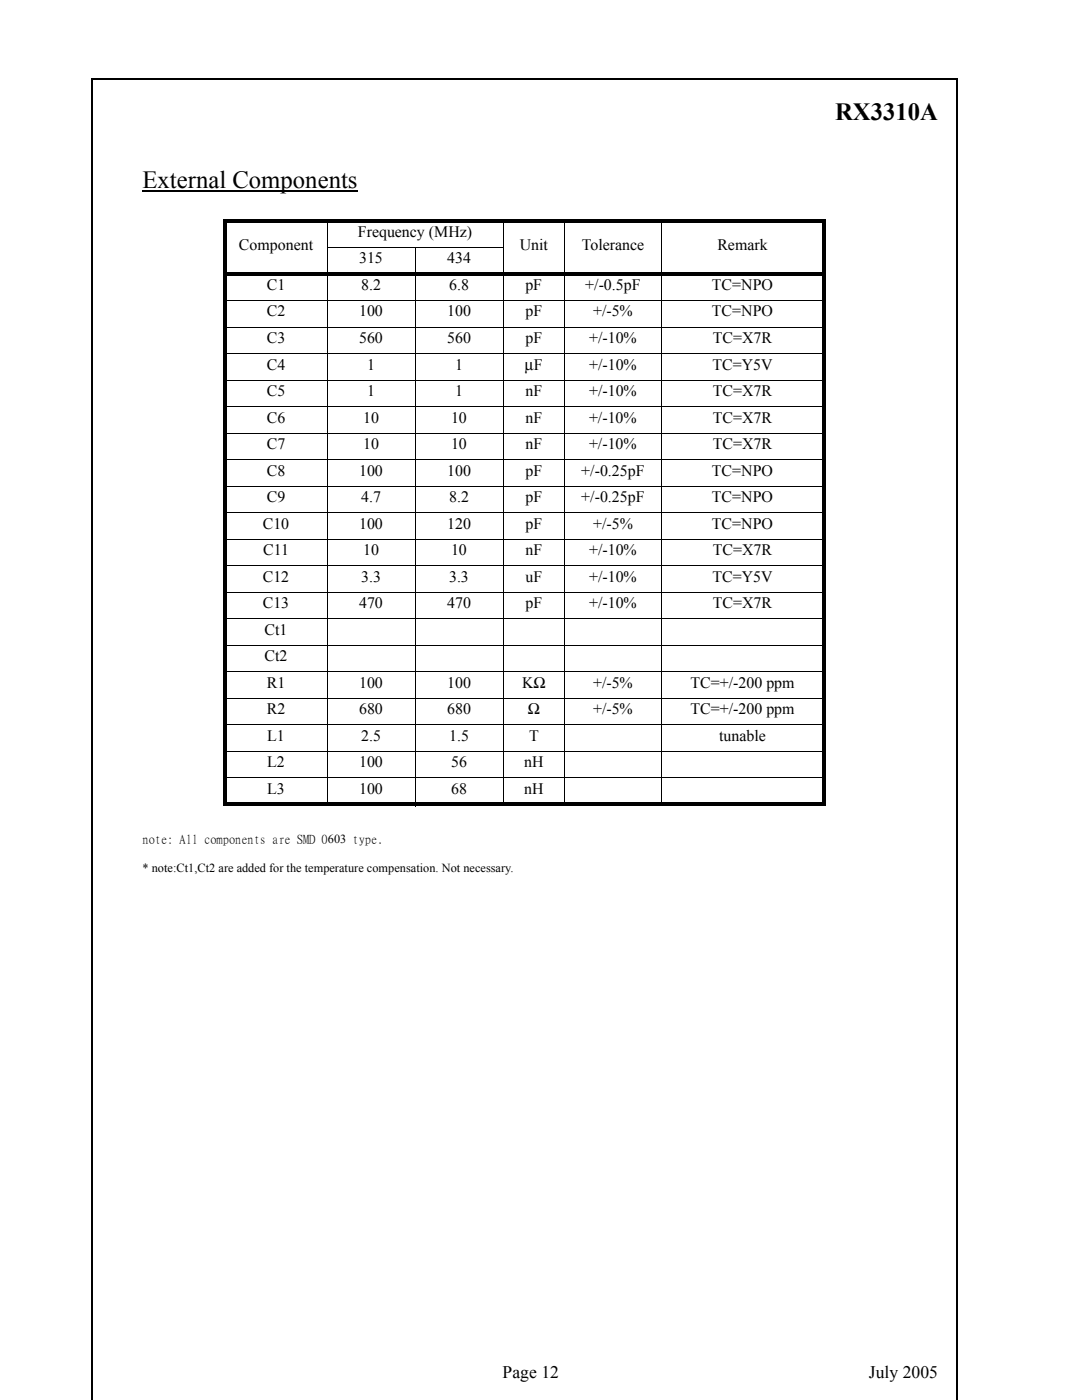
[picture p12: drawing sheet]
<svg xmlns="http://www.w3.org/2000/svg" width="216mm" height="279mm" viewBox="0 0 216 279" stroke-linecap="round" stroke-linejoin="round" font-family="sans-serif">
<defs><g id="words">
<g font-size="4.9">
<text x="166.6" y="23.9">RX3310A</text>
<text x="28.4" y="37.5">External Components</text>
</g>
<g font-size="3.5">
<text x="100.3" y="275.1">Page 12</text>
<text x="173.4" y="275.1">July 2005</text>
</g>
<g font-size="3.2">
<text x="71.4" y="47.3">Frequency (MHz)</text>
<text x="47.7" y="49.9">Component</text>
<text x="71.7" y="52.6">315</text>
<text x="89.2" y="52.6">434</text>
<text x="103.7" y="49.9">Unit</text>
<text x="116.1" y="49.9">Tolerance</text>
<text x="143.2" y="49.9">Remark</text>
<text x="53.2" y="57.9">C1</text>
<text x="72" y="57.9">8.2</text>
<text x="89.6" y="57.9">6.8</text>
<text x="104.8" y="57.9">pF</text>
<text x="116.8" y="57.9">+/-0.5pF</text>
<text x="142.1" y="57.9">TC=NPO</text>
<text x="53.2" y="63.2">C2</text>
<text x="71.7" y="63.2">100</text>
<text x="89.2" y="63.2">100</text>
<text x="104.8" y="63.2">pF</text>
<text x="118.3" y="63.2">+/-5%</text>
<text x="142.1" y="63.2">TC=NPO</text>
<text x="53.2" y="68.5">C3</text>
<text x="71.7" y="68.5">560</text>
<text x="89.2" y="68.5">560</text>
<text x="104.8" y="68.5">pF</text>
<text x="117.5" y="68.5">+/-10%</text>
<text x="142.2" y="68.5">TC=X7R</text>
<text x="53.2" y="73.7">C4</text>
<text x="73.2" y="73.7">1</text>
<text x="90.8" y="73.7">1</text>
<text x="104.7" y="73.7">µF</text>
<text x="117.5" y="73.7">+/-10%</text>
<text x="142.2" y="73.7">TC=Y5V</text>
<text x="53.2" y="79">C5</text>
<text x="73.2" y="79">1</text>
<text x="90.8" y="79">1</text>
<text x="104.8" y="79">nF</text>
<text x="117.5" y="79">+/-10%</text>
<text x="142.2" y="79">TC=X7R</text>
<text x="53.2" y="84.3">C6</text>
<text x="53.2" y="89.6">C7</text>
<text x="72.5" y="84.3">10</text>
<text x="72.5" y="89.6">10</text>
<text x="90" y="84.3">10</text>
<text x="90" y="89.6">10</text>
<text x="104.8" y="84.3">nF</text>
<text x="104.8" y="89.6">nF</text>
<text x="117.5" y="84.3">+/-10%</text>
<text x="117.5" y="89.6">+/-10%</text>
<text x="142.2" y="84.3">TC=X7R</text>
<text x="142.2" y="89.6">TC=X7R</text>
<text x="53.2" y="94.9">C8</text>
<text x="71.7" y="94.9">100</text>
<text x="89.2" y="94.9">100</text>
<text x="104.8" y="94.9">pF</text>
<text x="116" y="94.9">+/-0.25pF</text>
<text x="142.1" y="94.9">TC=NPO</text>
<text x="53.2" y="100.2">C9</text>
<text x="72.1" y="100.2">4.7</text>
<text x="89.6" y="100.2">8.2</text>
<text x="104.8" y="100.2">pF</text>
<text x="116" y="100.2">+/-0.25pF</text>
<text x="142.1" y="100.2">TC=NPO</text>
<text x="52.5" y="105.5">C10</text>
<text x="71.7" y="105.5">100</text>
<text x="89.2" y="105.5">120</text>
<text x="104.8" y="105.5">pF</text>
<text x="118.3" y="105.5">+/-5%</text>
<text x="142.1" y="105.5">TC=NPO</text>
<text x="52.5" y="110.8">C11</text>
<text x="72.5" y="110.8">10</text>
<text x="90" y="110.8">10</text>
<text x="104.8" y="110.8">nF</text>
<text x="117.5" y="110.8">+/-10%</text>
<text x="142.2" y="110.8">TC=X7R</text>
<text x="52.5" y="116.1">C12</text>
<text x="72.1" y="116.1">3.3</text>
<text x="89.6" y="116.1">3.3</text>
<text x="104.8" y="116.1">uF</text>
<text x="117.5" y="116.1">+/-10%</text>
<text x="142.2" y="116.1">TC=Y5V</text>
<text x="52.5" y="121.4">C13</text>
<text x="71.7" y="121.4">470</text>
<text x="89.2" y="121.4">470</text>
<text x="104.8" y="121.4">pF</text>
<text x="117.5" y="121.4">+/-10%</text>
<text x="142.2" y="121.4">TC=X7R</text>
<text x="52.8" y="126.7">Ct1</text>
<text x="52.8" y="132">Ct2</text>
<text x="53.2" y="137.2">R1</text>
<text x="71.7" y="137.2">100</text>
<text x="89.2" y="137.2">100</text>
<text x="104.2" y="137.2">KΩ</text>
<text x="118.3" y="137.2">+/-5%</text>
<text x="137.8" y="137.2">TC=+/-200 ppm</text>
<text x="53.2" y="142.5">R2</text>
<text x="71.7" y="142.5">680</text>
<text x="89.2" y="142.5">680</text>
<text x="105.3" y="142.5">Ω</text>
<text x="118.3" y="142.5">+/-5%</text>
<text x="137.8" y="142.5">TC=+/-200 ppm</text>
<text x="53.3" y="147.8">L1</text>
<text x="72" y="147.8">2.5</text>
<text x="89.6" y="147.8">1.5</text>
<text x="105.6" y="147.8">T</text>
<text x="143.5" y="147.8">tunable</text>
<text x="53.3" y="153.1">L2</text>
<text x="71.7" y="153.1">100</text>
<text x="90" y="153.1">56</text>
<text x="104.6" y="153.1">nH</text>
<text x="53.3" y="158.4">L3</text>
<text x="71.7" y="158.4">100</text>
<text x="90" y="158.4">68</text>
<text x="104.6" y="158.4">nH</text>
</g>
<g font-size="2.5">
<text x="28.4" y="168.1">note: All components are SMD 0603 type.</text>
<text x="28.4" y="174.1">* note:Ct1,Ct2 are added for the temperature compensation. Not necessary.</text>
</g>
</g></defs>
<path d="M18.3 15.8h172.9M18.3 15.7v263.7M191 15.8v263.6" fill="none" stroke="#000" stroke-width=".36"/>
<path d="M28.4 38.1h43" fill="none" stroke="#000" stroke-width=".23"/>
<path d="M44.6 43.8h120.1v.7h-120.1zM44.6 54.4h120.1v.7h-120.1zM44.6 160.2h120.1v.7h-120.1zM44.6 44.5h.7v115.7h-.7zM164 44.5h.7v115.7h-.7z" fill="#000"/>
<g fill="none" stroke="#000" stroke-width=".2">
<path d="M44.6 60h120.1M65.2 49.4h35.3M65.3 43.8v117.1M82.8 49.3v111.6M100.4 43.8v117.1M112.7 43.8v117.1M132 43.8v117.1M44.6 65.3h120.1M44.6 70.6h120.1M44.6 75.9h120.1M44.6 81.2h120.1M44.6 86.4h120.1"/>
<path d="M44.6 91.7h120.1M44.6 97h120.1M44.6 102.3h120.1M44.6 107.6h120.1M44.6 112.9h120.1M44.6 118.2h120.1M44.6 123.5h120.1M44.6 128.8h120.1M44.6 134.1h120.1M44.6 139.4h120.1M44.6 144.7h120.1M44.6 149.9h120.1"/>
<path d="M44.6 155.2h120.1"/>
</g>
<use href="#words"/>
</svg>
